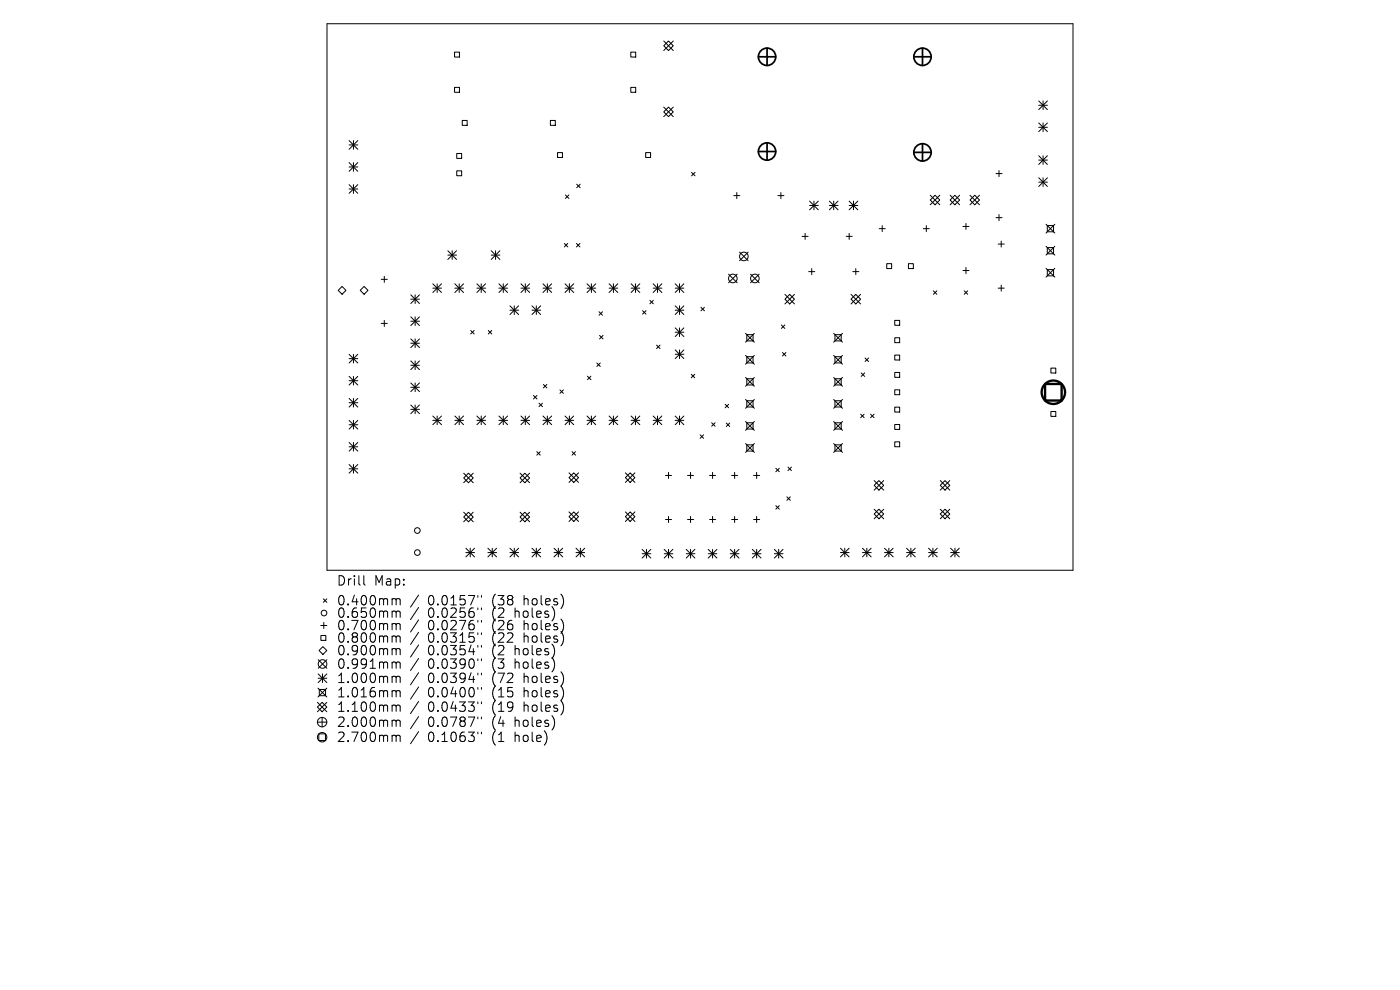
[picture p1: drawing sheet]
<svg xmlns="http://www.w3.org/2000/svg" width="297mm" height="210mm" viewBox="0 0 297 210" stroke-linecap="round" stroke-linejoin="round" font-family="sans-serif">
<defs><g id="words">
<g font-size="2.8">
<text x="71.3" y="124.5">Drill</text>
<text x="79.3" y="124.5">Map:</text>
<text x="71.3" y="128.7">0.400mm</text>
<text x="71.3" y="131.3">0.650mm</text>
<text x="90.8" y="128.7">0.0157&quot;</text>
<text x="90.8" y="131.3">0.0256&quot;</text>
<text x="104.5" y="128.7">(38</text>
<text x="104.5" y="131.3">(2</text>
<text x="109.5" y="131.3">holes)</text>
<text x="111.4" y="128.7">holes)</text>
<text x="71.3" y="134">0.700mm</text>
<text x="71.3" y="136.6">0.800mm</text>
<text x="90.8" y="134">0.0276&quot;</text>
<text x="90.8" y="136.6">0.0315&quot;</text>
<text x="104.5" y="134">(26</text>
<text x="104.5" y="136.6">(22</text>
<text x="111.4" y="134">holes)</text>
<text x="111.4" y="136.6">holes)</text>
<text x="71.3" y="139.3">0.900mm</text>
<text x="71.3" y="142.2">0.991mm</text>
<text x="90.8" y="139.3">0.0354&quot;</text>
<text x="90.8" y="142.2">0.0390&quot;</text>
<text x="104.5" y="139.3">(2</text>
<text x="104.5" y="142.2">(3</text>
<text x="109.5" y="139.3">holes)</text>
<text x="109.5" y="142.2">holes)</text>
<text x="71.3" y="145.2">1.000mm</text>
<text x="71.3" y="148.2">1.016mm</text>
<text x="90.8" y="145.2">0.0394&quot;</text>
<text x="90.8" y="148.2">0.0400&quot;</text>
<text x="104.5" y="145.2">(72</text>
<text x="104.5" y="148.2">(15</text>
<text x="111.4" y="145.2">holes)</text>
<text x="111.4" y="148.2">holes)</text>
<text x="71.3" y="151.3">1.100mm</text>
<text x="71.3" y="154.5">2.000mm</text>
<text x="90.8" y="151.3">0.0433&quot;</text>
<text x="90.8" y="154.5">0.0787&quot;</text>
<text x="104.5" y="151.3">(19</text>
<text x="104.5" y="154.5">(4</text>
<text x="109.5" y="154.5">holes)</text>
<text x="111.4" y="151.3">holes)</text>
<text x="71.3" y="157.7">2.700mm</text>
<text x="90.8" y="157.7">0.1063&quot;</text>
<text x="104.5" y="157.7">(1</text>
<text x="109.5" y="157.7">hole)</text>
</g>
</g></defs>
<g fill="none" stroke="#000" stroke-width=".21">
<path d="M69.4 5h158.2v116h-158.2zM96.4 11.1h1.1v1h-1.1zM96.4 18.5h1.1v1.1h-1.1zM133.8 11.1h1.1v1h-1.1zM133.8 18.5h1.1v1.1h-1.1zM140.8 9.7l1-1 1 1-1 1zM140.8 8.7l2 2M142.8 8.7l-2 2M74.1 29.8l1.8 1.9M74.1 30.7h1.8M74.1 34.5l1.8 1.8M74.1 35.4h1.8"/>
<path d="M74.1 39.2l1.8 1.8M75 29.8v1.9M75 34.5v1.8M75 39.2v1.8M75.9 29.8l-1.8 1.9M75.9 34.5l-1.8 1.8M75.9 39.2l-1.8 1.8M96.9 32.6h1v1h-1zM96.9 36.2h1v1.1h-1zM98.1 25.5h1v1.1h-1zM116.8 25.5h1v1.1h-1zM118.3 32.4h1v1h-1z"/>
<path d="M122.3 39.1l.8 .7M123.1 39.1l-.8 .7M137 32.4h1v1h-1zM140.8 23.7l1-1 1 1-1 1zM140.8 22.7l2 2M142.8 22.7l-2 2M146.7 36.6l.7 .7M147.4 36.6l-.7 .7M211.3 36.8h1.3M211.9 36.2v1.3M220.4 21.4l1.8 1.8M220.4 22.3h1.8"/>
<path d="M220.4 26.1l1.8 1.8M220.4 27h1.8M220.4 33l1.8 1.9M220.4 34h1.8M220.4 37.7l1.8 1.9M220.4 38.6h1.8M221.3 21.4v1.8M221.3 26.1v1.8M221.3 33v1.9M221.3 37.7v1.9M222.2 21.4l-1.8 1.8M222.2 26.1l-1.8 1.8"/>
<path d="M222.2 33l-1.8 1.9M222.2 37.7l-1.8 1.9M74.1 40.1h1.8M80.9 59.3h1.3M81.5 58.6v1.3M95 53.2l1.8 1.8M95 54.1h1.8M95.9 53.2v1.8M96.8 53.2l-1.8 1.8M104.2 54.1h1.8M104.2 53.2l1.8 1.8M105.1 53.2v1.8"/>
<path d="M106 53.2l-1.8 1.8M119.7 51.6l.8 .8M120 41.4l.7 .7M120.5 51.6l-.8 .8M120.7 41.4l-.7 .7M122.3 51.6l.7 .8M123 51.6l-.7 .8M154.6 58.2l1.8 1.8M155.7 41.5h1.3M156.3 40.8v1.3M156.4 58.2l-1.8 1.8M156.9 53.5l1.8 1.8"/>
<path d="M158.7 53.5l-1.8 1.8M159.2 58.2l1.9 1.8M161.1 58.2l-1.9 1.8M165 41.5h1.3M165.7 40.8v1.3M170.2 50.1h1.2M170.8 49.5v1.3M171.6 57.6h1.2M171.8 42.7l1.8 1.8M171.8 43.6h1.8M172.2 57v1.3M172.7 42.7v1.8"/>
<path d="M173.6 42.7l-1.8 1.8M175.9 43.6h1.9M175.9 42.7l1.9 1.8M176.9 42.7v1.8M177.8 42.7l-1.9 1.8M179.5 50.1h1.3M180.1 43.6h1.9M180.1 42.7l1.9 1.8M180.1 49.5v1.3M180.9 57.6h1.3M181.1 42.7v1.8M181.6 57v1.3"/>
<path d="M182 42.7l-1.9 1.8M186.5 48.5h1.3M187.2 47.9v1.2M188.1 55.9h1.1v1.1h-1.1zM192.7 55.9h1.1v1.1h-1.1zM195.9 48.5h1.3M196.5 47.9v1.2M197.3 41.4l2.1 2M198.4 41.4l1 1-1 1-1.1-1zM199.4 41.4l-2.1 2M201.6 41.4l2 2M202.6 41.4l1 1-1 1-1-1z"/>
<path d="M203.6 41.4l-2 2M204.3 48h1.3M204.3 57.4h1.3M204.9 47.4v1.3M204.9 56.7v1.3M205.8 41.4l2 2M206.8 41.4l1 1-1 1-1-1zM207.8 41.4l-2 2M211.3 46.2h1.3M211.8 51.8h1.2M211.9 45.5v1.3M212.4 51.1v1.3"/>
<path d="M221.9 47.6l1.9 1.8M221.9 52.2l1.9 1.9M221.9 56.9l1.9 1.9M222.2 47.8h1.3v1.4h-1.3zM222.2 52.5h1.3v1.3h-1.3zM222.2 57.2h1.3v1.3h-1.3zM223.8 47.6l-1.9 1.8M223.8 52.2l-1.9 1.9M223.8 56.9l-1.9 1.9M71.7 61.6l.9-.8 .8 .8-.8 .8zM74.1 75.2l1.8 1.8M74.1 76.1h1.8"/>
<path d="M74.1 79.8l1.8 1.9M75 75.2v1.8M75 79.8v1.9M75.9 75.2l-1.8 1.8M75.9 79.8l-1.8 1.9M76.4 61.6l.8-.8 .9 .8-.9 .8zM80.9 68.6h1.3M81.5 68v1.2M87.1 62.5l1.9 1.9M87.1 63.5h1.9M87.1 67.2l1.9 1.9M87.1 68.1h1.9"/>
<path d="M87.1 71.9l1.9 1.8M87.1 72.8h1.9M87.1 76.6l1.9 1.8M87.1 77.5h1.9M88.1 62.5v1.9M88.1 67.2v1.9M88.1 71.9v1.8M88.1 76.6v1.8M89 62.5l-1.9 1.9M89 67.2l-1.9 1.9M89 71.9l-1.9 1.8M89 76.6l-1.9 1.8"/>
<path d="M91.8 61.1h1.9M91.8 60.2l1.9 1.8M92.7 60.2v1.8M93.7 60.2l-1.9 1.8M96.5 61.1h1.8M96.5 60.2l1.8 1.8M97.4 60.2v1.8M98.3 60.2l-1.8 1.8M99.9 70.1l.7 .7M100.6 70.1l-.7 .7M101.2 61.1h1.8M101.2 60.2l1.8 1.8"/>
<path d="M102.1 60.2v1.8M103 60.2l-1.8 1.8M103.6 70.1l.7 .7M104.3 70.1l-.7 .7M105.8 61.1h1.9M105.8 60.2l1.9 1.8M106.8 60.2v1.8M107.7 60.2l-1.9 1.8M108.2 64.9l1.8 1.8M108.2 65.8h1.8M109.1 64.9v1.8M110 64.9l-1.8 1.8"/>
<path d="M110.5 61.1h1.9M110.5 60.2l1.9 1.8M111.4 60.2v1.8M112.4 60.2l-1.9 1.8M112.9 65.8h1.8M112.9 64.9l1.8 1.8M113.8 64.9v1.8M114.7 64.9l-1.8 1.8M115.2 61.1h1.8M115.2 60.2l1.8 1.8M116.1 60.2v1.8M117 60.2l-1.8 1.8"/>
<path d="M119.9 61.1h1.8M119.9 60.2l1.8 1.8M120.8 60.2v1.8M121.7 60.2l-1.8 1.8M124.5 61.1h1.9M124.5 60.2l1.9 1.8M124.6 79.8l.8 .7M125.4 79.8l-.8 .7M125.5 60.2v1.8M126.4 60.2l-1.9 1.8M126.6 77l.7 .7M127.1 66.1l.7 .8"/>
<path d="M127.2 71.2l.7 .7M127.3 77l-.7 .7M127.8 66.1l-.7 .8M127.9 71.2l-.7 .7M129.2 61.1h1.9M129.2 60.2l1.9 1.8M130.1 60.2v1.8M131.1 60.2l-1.9 1.8M133.9 61.1h1.8M133.9 60.2l1.8 1.8M134.8 60.2v1.8M135.7 60.2l-1.8 1.8"/>
<path d="M136.3 65.9l.7 .7M137 65.9l-.7 .7M137.9 63.7l.7 .8M138.6 61.1h1.8M138.6 60.2l1.8 1.8M138.6 63.7l-.7 .8M139.3 73.2l.7 .7M139.5 60.2v1.8M140 73.2l-.7 .7M140.4 60.2l-1.8 1.8M143.2 61.1h1.9M143.2 65.8h1.9"/>
<path d="M143.2 64.9l1.9 1.8M143.2 60.2l1.9 1.8M143.2 69.6l1.9 1.8M143.2 70.5h1.9M143.2 74.2l1.9 1.9M143.2 75.1h1.9M144.2 60.2v1.8M144.2 64.9v1.8M144.2 69.6v1.8M144.2 74.2v1.9M145.1 69.6l-1.9 1.8M145.1 60.2l-1.9 1.8"/>
<path d="M145.1 64.9l-1.9 1.8M145.1 74.2l-1.9 1.9M146.6 79.4l.8 .7M147.4 79.4l-.8 .7M148.7 65.2l.7 .7M149.4 65.2l-.7 .7M158.2 70.7l1.8 1.9M158.2 75.4l1.8 1.9M158.4 71h1.4v1.3h-1.4zM158.4 75.7h1.4v1.3h-1.4zM160 75.4l-1.8 1.9M160 70.7l-1.8 1.9"/>
<path d="M165.8 68.9l.7 .8M166 74.8l.7 .7M166.5 68.9l-.7 .8M166.5 63.5l1-1 1 1-1 1zM166.5 62.5l2 2M166.7 74.8l-.7 .7M168.5 62.5l-2 2M176.9 70.7l1.8 1.9M176.9 75.4l1.8 1.9M177.1 71h1.4v1.3h-1.4zM177.1 75.7h1.4v1.3h-1.4zM178.7 70.7l-1.8 1.9"/>
<path d="M178.7 75.4l-1.8 1.9M180.5 63.5l1.1-1 1 1-1 1zM180.5 62.5l2.1 2M182.6 62.5l-2.1 2M182.7 79.1l.7 .7M183.4 79.1l-.7 .7M183.5 75.9l.8 .8M184.3 75.9l-.8 .8M189.8 68h1.1v1h-1.1zM189.8 71.6h1.1v1.1h-1.1zM189.8 75.3h1.1v1.1h-1.1zM189.8 79h1.1v1h-1.1z"/>
<path d="M198 61.7l.7 .7M198.7 61.7l-.7 .7M204.6 61.7l.7 .7M205.3 61.7l-.7 .7M211.8 61.1h1.2M212.4 60.5v1.3M222.9 78.1h1.1v1h-1.1zM74.1 80.8h1.8M74.1 84.5l1.8 1.9M74.1 85.4h1.8M74.1 89.2l1.8 1.8M74.1 90.1h1.8"/>
<path d="M74.1 93.9l1.8 1.8M74.1 94.8h1.8M74.1 98.5l1.8 1.9M74.1 99.5h1.8M75 84.5v1.9M75 89.2v1.8M75 93.9v1.8M75 98.5v1.9M75.9 98.5l-1.8 1.9M75.9 84.5l-1.8 1.9M75.9 89.2l-1.8 1.8M75.9 93.9l-1.8 1.8"/>
<path d="M87.1 81.2l1.9 1.9M87.1 82.2h1.9M87.1 85.9l1.9 1.9M87.1 86.8h1.9M88.1 81.2v1.9M88.1 85.9v1.9M89 81.2l-1.9 1.9M89 85.9l-1.9 1.9M91.8 88.3l1.9 1.8M91.8 89.2h1.9M92.7 88.3v1.8M93.7 88.3l-1.9 1.8"/>
<path d="M96.5 89.2h1.8M96.5 88.3l1.8 1.8M97.4 88.3v1.8M98.3 88.3l-1.8 1.8M101.2 89.2h1.8M101.2 88.3l1.8 1.8M102.1 88.3v1.8M103 88.3l-1.8 1.8M105.8 89.2h1.9M105.8 88.3l1.9 1.8M106.8 88.3v1.8M107.7 88.3l-1.9 1.8"/>
<path d="M110.5 89.2h1.9M110.5 88.3l1.9 1.8M111.4 88.3v1.8M112.4 88.3l-1.9 1.8M113.2 83.9l.7 .7M113.9 95.8l.7 .7M113.9 83.9l-.7 .7M114.3 85.5l.8 .8M114.6 95.8l-.7 .7M115.1 85.5l-.8 .8M115.2 89.2h1.8M115.2 88.3l1.8 1.8"/>
<path d="M115.3 81.6l.7 .7M116 81.6l-.7 .7M116.1 88.3v1.8M117 88.3l-1.8 1.8M118.8 82.7l.7 .7M119.5 82.7l-.7 .7M119.9 89.2h1.8M119.9 88.3l1.8 1.8M120.8 88.3v1.8M121.4 95.8l.7 .7M121.7 88.3l-1.8 1.8M122.1 95.8l-.7 .7"/>
<path d="M124.5 89.2h1.9M124.5 88.3l1.9 1.8M125.5 88.3v1.8M126.4 88.3l-1.9 1.8M129.2 89.2h1.9M129.2 88.3l1.9 1.8M130.1 88.3v1.8M131.1 88.3l-1.9 1.8M133.9 89.2h1.8M133.9 88.3l1.8 1.8M134.8 88.3v1.8M135.7 88.3l-1.8 1.8"/>
<path d="M138.6 89.2h1.8M138.6 88.3l1.8 1.8M139.5 88.3v1.8M140.4 88.3l-1.8 1.8M143.2 89.2h1.9M143.2 88.3l1.9 1.8M144.2 88.3v1.8M145.1 88.3l-1.9 1.8M148.5 92.2l.8 .8M149.3 92.2l-.8 .8M151 89.7l.7 .7M151.7 89.7l-.7 .7"/>
<path d="M153.8 85.8l.8 .7M154.1 89.7l.7 .8M154.6 85.8l-.8 .7M154.8 89.7l-.7 .8M158.2 80.1l1.8 1.8M158.2 84.7l1.8 1.9M158.2 89.4l1.8 1.9M158.2 94.1l1.8 1.9M158.4 80.3h1.4v1.4h-1.4zM158.4 85h1.4v1.3h-1.4zM158.4 89.7h1.4v1.3h-1.4zM158.4 94.4h1.4v1.3h-1.4z"/>
<path d="M160 80.1l-1.8 1.8M160 84.7l-1.8 1.9M160 89.4l-1.8 1.9M160 94.1l-1.8 1.9M164.6 99.3l.7 .8M165.3 99.3l-.7 .8M167.2 99.1l.7 .7M167.9 99.1l-.7 .7M176.9 80.1l1.8 1.8M176.9 84.7l1.8 1.9M176.9 89.4l1.8 1.9M176.9 94.1l1.8 1.9"/>
<path d="M177.1 80.3h1.4v1.4h-1.4zM177.1 85h1.4v1.3h-1.4zM177.1 89.7h1.4v1.3h-1.4zM177.1 94.4h1.4v1.3h-1.4zM178.7 80.1l-1.8 1.8M178.7 84.7l-1.8 1.9M178.7 89.4l-1.8 1.9M178.7 94.1l-1.8 1.9M182.6 87.9l.7 .7M183.3 87.9l-.7 .7M184.7 87.9l.7 .7M185.4 87.9l-.7 .7"/>
<path d="M189.8 82.7h1.1v1h-1.1zM189.8 86.4h1.1v1h-1.1zM189.8 90h1.1v1.1h-1.1zM189.8 93.7h1.1v1.1h-1.1zM222.9 87.3h1.1v1h-1.1zM98.4 101.4l1-1 1 1-1 1zM98.4 109.7l1-1 1 1-1 1zM98.4 100.4l2 2M98.4 108.7l2 2M98.8 116.3l1.9 1.8M98.8 117.2h1.9M99.8 116.3v1.8"/>
<path d="M100.4 100.4l-2 2M100.4 108.7l-2 2M100.7 116.3l-1.9 1.8M103.5 117.2h1.8M103.5 116.3l1.8 1.8M104.4 116.3v1.8M105.3 116.3l-1.8 1.8M108.2 117.2h1.8M108.2 116.3l1.8 1.8M109.1 116.3v1.8M110 116.3l-1.8 1.8M110.3 101.4l1-1 1.1 1-1.1 1z"/>
<path d="M110.3 100.4l2.1 2M110.3 108.7l2.1 2M111.3 108.7l1.1 1-1.1 1-1-1zM112.4 100.4l-2.1 2M112.4 108.7l-2.1 2M112.9 117.2h1.8M112.9 116.3l1.8 1.8M113.8 116.3v1.8M114.7 116.3l-1.8 1.8M117.5 117.2h1.9M117.5 116.3l1.9 1.8M118.5 116.3v1.8"/>
<path d="M119.4 116.3l-1.9 1.8M120.7 101.3l1-1 1 1-1 1zM120.7 109.6l1-1 1 1-1 1zM120.7 100.3l2 2M120.7 108.6l2 2M122.2 117.2h1.8M122.2 116.3l1.8 1.8M122.7 100.3l-2 2M122.7 108.6l-2 2M123.1 116.3v1.8M124 116.3l-1.8 1.8M132.7 100.3l2 2"/>
<path d="M132.7 108.6l2 2M133.7 100.3l1 1-1 1-1-1zM133.7 108.6l1 1-1 1-1-1zM134.7 100.3l-2 2M134.7 108.6l-2 2M136.2 116.5l1.9 1.9M136.2 117.5h1.9M137.1 116.5v1.9M138.1 116.5l-1.9 1.9M140.9 117.5h1.8M140.9 116.5l1.8 1.9M141.2 100.9h1.3"/>
<path d="M141.2 110.2h1.3M141.8 100.2v1.3M141.8 109.6v1.2M141.8 116.5v1.9M142.7 116.5l-1.8 1.9M145.6 117.5h1.8M145.6 116.5l1.8 1.9M145.9 100.9h1.2M145.9 110.2h1.2M146.5 100.2v1.3M146.5 109.6v1.2M146.5 116.5v1.9"/>
<path d="M147.4 116.5l-1.8 1.9M150.2 117.5h1.9M150.2 116.5l1.9 1.9M150.5 100.9h1.3M150.5 110.2h1.3M151.2 100.2v1.3M151.2 109.6v1.2M151.2 116.5v1.9M152.1 116.5l-1.9 1.9M154.9 117.5h1.9M154.9 116.5l1.9 1.9M155.2 100.9h1.3"/>
<path d="M155.2 110.2h1.3M155.8 100.2v1.3M155.8 109.6v1.2M155.8 116.5v1.9M156.8 116.5l-1.9 1.9M159.6 117.5h1.8M159.6 116.5l1.8 1.9M159.9 100.9h1.3M159.9 110.2h1.3M160.5 100.2v1.3M160.5 109.6v1.2M160.5 116.5v1.9"/>
<path d="M161.4 116.5l-1.8 1.9M164.3 117.5h1.8M164.3 116.5l1.8 1.9M164.6 107.3l.7 .7M165.2 116.5v1.9M165.3 107.3l-.7 .7M166.1 116.5l-1.8 1.9M166.9 105.4l.8 .7M167.7 105.4l-.8 .7M178.3 117.2h1.8M178.3 116.3l1.8 1.8M179.2 116.3v1.8"/>
<path d="M180.1 116.3l-1.8 1.8M183 117.2h1.8M183 116.3l1.8 1.8M183.9 116.3v1.8M184.8 116.3l-1.8 1.8M185.4 103l1.1-1.1 1 1.1-1 1zM185.4 101.9l2.1 2.1M185.4 108l2.1 2M186.5 108l1 1-1 1-1.1-1zM187.5 101.9l-2.1 2.1M187.5 108l-2.1 2M187.6 117.2h1.9"/>
<path d="M187.6 116.3l1.9 1.8M188.6 116.3v1.8M189.5 116.3l-1.9 1.8M192.3 117.2h1.9M192.3 116.3l1.9 1.8M193.2 116.3v1.8M194.2 116.3l-1.9 1.8M197 117.2h1.8M197 116.3l1.8 1.8M197.9 116.3v1.8M198.8 116.3l-1.8 1.8M199.5 103l1-1.1 1 1.1-1 1z"/>
<path d="M199.5 109l1-1 1 1-1 1zM199.5 101.9l2 2.1M199.5 108l2 2M201.5 101.9l-2 2.1M201.5 108l-2 2M201.7 117.2h1.8M201.7 116.3l1.8 1.8M202.6 116.3v1.8M203.5 116.3l-1.8 1.8M67.5 139.9l1.8 1.9M67.7 138l.8-.8 .8 .8-.8 .8zM68 132.7h1.3"/>
<path d="M68.1 134.8h1v1h-1zM68.6 127l.7 .8M68.7 132v1.3M69.3 127l-.7 .8M69.3 139.9l-1.8 1.9M77.2 122.1v1.7l.3 .3M83.5 127l.4 .1 .1 .2M83.5 129.6h.3l.2 .3M83.5 132.3h.3l.2 .3M83.5 134.9h.3l.2 .3M83.5 137.6l.4 .1 .1 .2M84 127.3l.3-.3 .5 .1 .1 1.2"/>
<path d="M84 127.3v1M84 129.9v1.1M84 132.6v1M84 135.2v1M84 137.9v1M84 129.9l.3-.3 .5 .1 .1 1.3M84 132.6l.3-.3 .5 .1 .1 1.2M84 135.2l.3-.3 .5 .1 .1 1.2M84 137.9l.3-.3 .5 .1 .1 1.2M88.8 126.2l-1.7 2.6M88.8 128.9l-1.7 2.5M88.8 131.5l-1.7 2.6"/>
<path d="M88.8 134.1l-1.7 2.6M88.8 136.8l-1.7 2.6M88.8 139.7l-1.7 2.5M101.4 126.3v.4M101.4 129v.3M101.4 131.6v.4M101.4 134.2v.4M101.4 136.9v.4M101.4 139.8v.3M102.1 126.3v.4M102.1 129v.3M102.1 131.6v.4"/>
<path d="M102.1 134.2v.4M102.1 136.9v.4M102.1 139.8v.3M67.3 149l2 2M67.3 153.2h2M67.5 146l1.8 1.9M67.5 143l1.8 1.8M67.5 143.9h1.8M67.6 155.7h1.4v1.4h-1.4zM67.7 146.3h1.4v1.3h-1.4zM68.3 149l1 1-1 1-1-1zM68.3 152.2v2"/>
<path d="M68.4 143v1.8M69.3 143l-1.8 1.8M69.3 146l-1.8 1.9M69.3 149l-2 2M83.5 140.4l.4 .1 .1 .2M83.5 143.5l.4 .1 .1 .1M83.5 146.5l.4 .1 .1 .2M83.5 149.6l.4 .1 .1 .2M83.5 152.8l.4 .1 .1 .2M83.5 156l.4 .1 .1 .2M84 140.7v1.1M84 143.7v1.1"/>
<path d="M84 146.8v1M84 149.9v1M84 153.1v1M84 156.3v1M84 140.7l.3-.3 .5 .1 .1 1.3M84 143.7l.3-.2 .5 .1 .1 1.2M84 146.8l.3-.3 .5 .1 .1 1.2M84 149.9l.3-.3 .5 .1 .1 1.2M84 153.1l.3-.3 .5 .1 .1 1.2M84 156.3l.3-.3 .5 .1 .1 1.2M88.8 142.7l-1.7 2.6M88.8 145.7l-1.7 2.6"/>
<path d="M88.8 148.8l-1.7 2.6M88.8 152l-1.7 2.6M88.8 155.2l-1.7 2.6M101.4 142.8v.4M101.4 145.8v.4M101.4 148.9v.4M101.4 152.1v.4M101.4 155.3v.4M102.1 142.8v.4M102.1 145.8v.4M102.1 148.9v.4M102.1 152.1v.4"/>
<path d="M102.1 155.3v.4"/>
<circle cx="155.5" cy="59.1" r=".91"/>
<circle cx="157.8" cy="54.4" r=".91"/>
<circle cx="160.1" cy="59.1" r=".91"/>
<circle cx="88.5" cy="117.2" r=".6"/>
<circle cx="88.5" cy="112.5" r=".6"/>
<circle cx="68.7" cy="130" r=".6"/>
<circle cx="68.3" cy="156.4" r="1"/>
<circle cx="68.3" cy="153.2" r="1"/>
<circle cx="68.4" cy="140.9" r=".91"/>
</g>
<g fill="none" stroke="#000" stroke-width=".37">
<path d="M160.9 12h3.7M162.7 10.2v3.7M193.9 12h3.6M195.7 10.2v3.7M160.9 32.1h3.7M162.7 30.3v3.7M193.9 32.3h3.6M195.7 30.5v3.7"/>
<circle cx="162.7" cy="12" r="1.84"/>
<circle cx="195.7" cy="12" r="1.84"/>
<circle cx="162.7" cy="32.1" r="1.84"/>
<circle cx="195.7" cy="32.3" r="1.84"/>
</g>
<g fill="none" stroke="#000" stroke-width=".5">
<path d="M221.7 81.5h3.5v3.5h-3.5z"/>
<circle cx="223.5" cy="83.2" r="2.48"/>
</g>
<use href="#words"/>
</svg>
